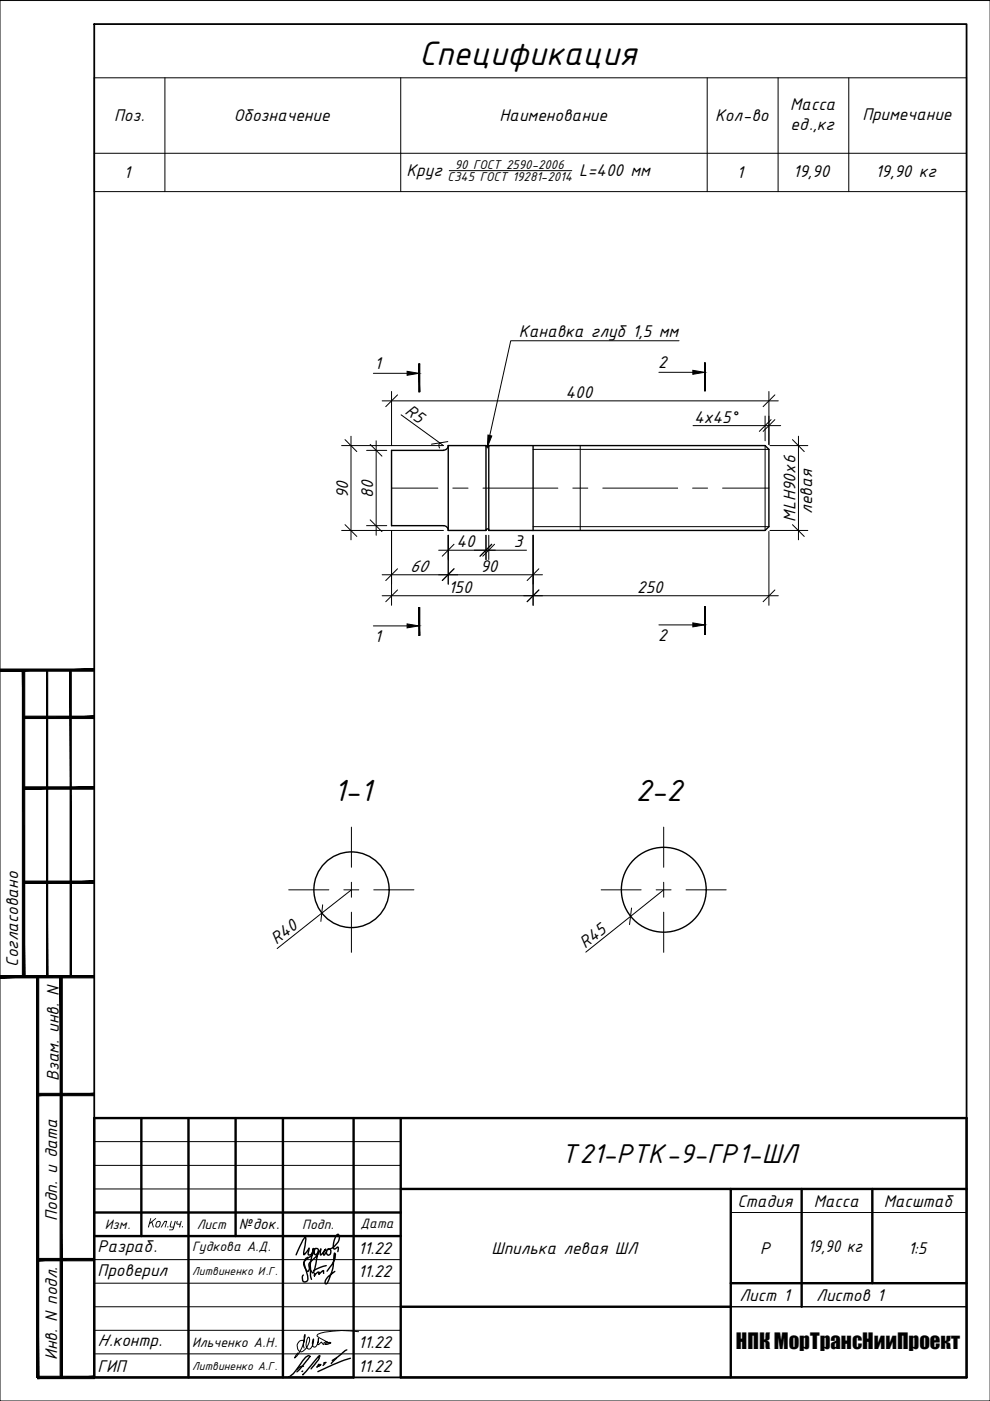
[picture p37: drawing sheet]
<svg xmlns="http://www.w3.org/2000/svg" width="210mm" height="297mm" viewBox="0 0 210 297" stroke-linecap="round" stroke-linejoin="round" font-family="sans-serif">
<defs><g id="words">
<text font-size="7.8" x="88.9" y="13.7">Спецификация</text>
<g font-size="7">
<text x="70.8" y="169.9">1-1</text>
<text x="134.8" y="169.9">2-2</text>
</g>
<text font-size="6.2" x="119" y="246.6">Т21-РТК-9-ГР1-ШЛ</text>
<text font-size="4.4" x="156" y="286.1">НПК МорТрансНииПроект</text>
<g font-size="3.9">
<text x="167.6" y="23.4">Масса</text>
<text x="24.2" y="25.7">Поз.</text>
<text x="49.6" y="25.7">Обозначение</text>
<text x="105.9" y="25.7">Наименование</text>
<text x="151.6" y="25.7">Кол-во</text>
<text x="167.6" y="27.6">ед.,кг</text>
<text x="182.8" y="25.3">Примечание</text>
<text x="26.2" y="37.8">1</text>
<text x="86.2" y="37.4">Круг</text>
<text x="122.8" y="37.4">L=400 мм</text>
<text x="156.3" y="37.8">1</text>
<text x="168.2" y="37.5">19,90</text>
<text x="185.6" y="37.5">19,90 кг</text>
<text x="110" y="71.5">Канавка глуб 1,5 мм</text>
<text x="79.4" y="78.2">1</text>
<text x="139.6" y="78">2</text>
<text x="85.7" y="87.7" transform="rotate(36 85.7 87.7)">R5</text>
<text x="119.9" y="84.4">400</text>
<text x="147.2" y="89.6">4x45°</text>
<text x="73.8" y="105.6" transform="rotate(-90 73.8 105.6)">90</text>
<text x="79.1" y="105.6" transform="rotate(-90 79.1 105.6)">80</text>
<text x="168.7" y="110.8" transform="rotate(-90 168.7 110.8)">МLH90х6</text>
<text x="172.2" y="109" transform="rotate(-90 172.2 109)">левая</text>
<text x="96.8" y="116">40</text>
<text x="109" y="116">3</text>
<text x="86.9" y="121.2">60</text>
<text x="95.1" y="125.7">150</text>
<text x="101.9" y="121.2">90</text>
<text x="135.1" y="125.7">250</text>
<text x="79.4" y="136.2">1</text>
<text x="139.6" y="136">2</text>
<text x="58.6" y="200.4" transform="rotate(-38 58.6 200.4)">R40</text>
<text x="124.1" y="201.2" transform="rotate(-39 124.1 201.2)">R45</text>
<text x="3.9" y="205" transform="rotate(-90 3.9 205)">Согласовано</text>
<text x="12.4" y="229.2" transform="rotate(-90 12.4 229.2)">Взам. инв. N</text>
<text x="156.3" y="255.8">Стадия</text>
<text x="172.6" y="255.8">Масса</text>
<text x="187.4" y="255.8">Масштаб</text>
<text x="12.1" y="258.8" transform="rotate(-90 12.1 258.8)">Подп. и дата</text>
<text x="20.7" y="265.5">Разраб.</text>
<text x="75.9" y="265.8">11.22</text>
<text x="104.2" y="265.8">Шпилька левая ШЛ</text>
<text x="161.2" y="265.8">P</text>
<text x="171.3" y="265.5">19,90 кг</text>
<text x="192.5" y="265.8">1:5</text>
<text x="20.7" y="270.5">Проверил</text>
<text x="75.9" y="270.8">11.22</text>
<text x="156.8" y="275.8">Лист 1</text>
<text x="173.1" y="275.8">Листов 1</text>
<text x="20.7" y="285.4">Н.контр.</text>
<text x="75.9" y="285.8">11.22</text>
<text x="12.1" y="288.3" transform="rotate(-90 12.1 288.3)">Инв. N подл.</text>
<text x="20.7" y="290.8">ГИП</text>
<text x="75.9" y="290.8">11.22</text>
</g>
<text font-size="3.4" x="50.6" y="260.7">№док.</text>
<g font-size="3.1">
<text x="22.2" y="260.5">Изм.</text>
<text x="31.2" y="260.3">Кол .уч .</text>
<text x="41.7" y="260.5">Лист</text>
<text x="64.1" y="260.5">Подп.</text>
<text x="76.4" y="260.4">Дата</text>
<text x="40.7" y="265.2">Гудкова А.Д.</text>
<text x="40.7" y="285.6">Ильченко А.Н.</text>
</g>
<g font-size="2.9">
<text x="96.4" y="35.8">90 ГОСТ 2590-2006</text>
<text x="94.9" y="38.3">С345 ГОСТ 19281-2014</text>
</g>
<g font-size="2.6">
<text x="40.8" y="270.4">Литвиненко И.Г.</text>
<text x="40.8" y="290.4">Литвиненко А.Г.</text>
</g>
</g></defs>
<!-- layer: Layer1 -->
<g fill="none" stroke="#000" stroke-width=".21">
<path d="M113 95.3h50M123 94.5v18M162.2 94.5v18M83 103.5h9.8M96 103.5h3.2M102.4 103.5h15.9M113 111.7h50M121.5 103.5h3.1M127.8 103.5h15.9M146.9 103.5h3.1M153.2 103.5h9.8M74.5 175.4v8.5"/>
<path d="M140.7 175.4v8.5M61.2 188.7h8.5M72.9 188.7h3.2M74.5 187.1v3.1M74.5 193.4v8.5M79.2 188.7h8.6M127.5 188.7h8.4M139.1 188.7h3.2M140.7 187.1v3.1M140.7 193.4v8.5M145.5 188.7h8.5"/>
</g>
<path d="M94 95.5h-11v15.9h11a.99 .99 0 0 1 1 1M95 94.5a.99 .99 0 0 1-1 .9M95 94.5h8M95 94.5v18h8v-18M103 94.5a.32 .32 0 0 0 .4 .3 .32 .32 0 0 0 .3-.3M103.6 94.5h58.6l.8 .8v16.4l-.8 .8h-58.6zM113 94.5v18M103 112.4a.32 .32 0 0 1 .4-.3 .32 .32 0 0 1 .3 .3" fill="none" stroke="#000" stroke-width=".3"/>
<g fill="none" stroke="#000" stroke-width=".21">
<path d="M79.2 79.1h7.1M139.7 78.9h7.2M144 72.2h-35.7l-4.5 20.1M74.4 92.5v22M77.7 95.5h4.3M79.8 93.5v20M81 85h84M83 83v11.5M85 88l8.2 5.9M93.2 93.9l.8 .6h-21.6M93.2 93.9a.99 .99 0 0 0 0 1.1M146.9 90.2h18.6"/>
<path d="M162.2 88.2v5.3M163 83v11.3M72.4 112.5h21.6M77.7 111.4h4.3M83 112.5v15.8M95 113.5v10.4M113 113.5v14.8M163 112.7v15.6M79.2 132.7h7.1M81 121.9h34M81 126.3h84M139.7 132.5h7.2"/>
<path d="M74.5 188.7l-15.7 12.4M140.7 188.7l-16.5 13.2"/>
</g>
<!-- layer: 0 -->
<g fill="none" stroke="#000" stroke-width=".21">
<path d="M20 16.5h184.9v24.1h-184.9zM35 16.5v24.1M85 16.5v24.1M149.9 16.5v24.1M165 16.5v24.1M180 16.5v24.1M20 32.5h184.9M95.2 36.2h26M73.2 93.2l2.4 2.5M78.5 94.2l2.5 2.5M84.3 83.7l-2.5 2.5M89 83.1v-5.9h-.2v5.9"/>
<path d="M95 93.6l-3.5 .6M149.4 82.9v-6h.1v6M163.2 94.5h8.1M163.5 89l-2.5 2.5M164.3 83.7l-2.5 2.5M164.3 89l-2.5 2.5M168 93.2l2.5 2.5M169.3 92.5v22M73.2 111.2l2.4 2.5M78.5 110.2l2.5 2.5M93 116.7h12M95 113.5v5.1"/>
<path d="M96.3 115.4l-2.5 2.5M103 113.5v5.1M103 116.7h8.6M103.6 113.5v5.1M104.3 115.4l-2.5 2.5M104.9 115.4l-2.5 2.5M163.2 112.5h8.1M168 111.2l2.5 2.5M84.3 120.6l-2.5 2.5M84.3 125.1l-2.5 2.5M88.8 128.8v5.9h.2v-5.9M96.3 120.6l-2.5 2.5"/>
<path d="M114.3 120.6l-2.5 2.5M114.3 125.1l-2.5 2.5M149.4 128.6v5.9h.1v-5.9M164.3 125.1l-2.5 2.5M68.4 191.8l-.4 3.6M133.9 192.5l-.4 3.5"/>
</g>
<g fill="#000" stroke="#000" stroke-width=".21">
<path d="M88.8 77.2l.2 5.9v-5.9zM88.8 77.2l.2 5.9h-.2z"/>
<path d="M149.4 76.9l.1 6v-6zM149.4 76.9l.1 6h-.1z"/>
<path d="M88.8 128.8l.2 5.9v-5.9zM88.8 128.8l.2 5.9h-.2z"/>
<path d="M149.4 128.6l.1 5.9v-5.9zM149.4 128.6l.1 5.9h-.1z"/>
</g>
<path d="M86.3 78.7l2.5 .4-2.5 .5zM146.9 78.5l2.5 .4-2.5 .5zM103.5 92.2l.8 .2-1 2.4zM86.3 132.3l2.5 .4-2.5 .4zM146.9 132.1l2.5 .4-2.5 .4z" fill="#000" stroke="#000" stroke-width=".21"/>
<g fill="none" stroke="#000" stroke-width=".3">
<circle cx="74.5" cy="188.6" r="8"/>
<circle cx="140.7" cy="188.6" r="9"/>
</g>
<path d="M0 .1h209.9v296.9h-209.9z" fill="none" stroke="#000" stroke-width=".21"/>
<path d="M20 5.1h184.9v286.9h-184.9z" fill="none" stroke="#000" stroke-width=".38"/>
<g fill="#000" stroke="#000" stroke-width=".21">
<path d="M0 141.8v.5l20-.5zM0 142.3l20-.5v.5z"/>
<path d="M5 151.8v.5l15-.5zM5 152.3l15-.5v.5z"/>
<path d="M5 166.8v.5l15-.5zM5 167.3l15-.5v.5z"/>
<path d="M5 187.3h15v-.5zM5 186.8h15l-15 .5z"/>
<path d="M0 206.8v.5l20-.5zM0 207.3l20-.5v.5z"/>
<path d="M4.7 142.1v65h.5zM4.7 142.1h.5v65z"/>
<path d="M9.9 142.1v65h.2zM9.9 142.1h.2v65z"/>
<path d="M14.9 142.1v65h.2zM14.9 142.1h.2v65z"/>
<path d="M8 232.3h12v-.5zM8 231.8h12l-12 .5z"/>
<path d="M8 267.3h12v-.5zM8 266.8h12l-12 .5z"/>
<path d="M7.7 207.1v84.9h.5zM7.7 207.1h.5v84.9z"/>
<path d="M12.7 207.1v84.9h.5zM12.7 207.1h.5v84.9z"/>
<path d="M8 292.3h12v-.5zM8 291.8h12l-12 .5z"/>
</g>
<g fill="none" stroke="#000" stroke-width=".51">
<path d="M30 237.1v25M40 237.1v54.9M50 237.1v25M60 237.1v54.9M75 237.1v54.9h-55v-54.9h184.9v54.9h-119.9v-54.9M20 257.1h65M85 252.1h119.9M154.9 252.1v39.9M170 252.1v25M185 252.1v20M20 262.1h65M85 277.1h69.9"/>
<path d="M154.9 272.1h50"/>
</g>
<path d="M20 242h65M20 247.1h65M20 252.1h65M154.9 257.1h50M20 267.1h65M20 272.1h65M20 277.1h65M20 282.1h65M20 287h65M75 292h10" fill="none" stroke="#000" stroke-width=".21"/>
<path d="M154.9 277.1h50" fill="none" stroke="#000" stroke-width=".3"/>
<g fill="none" stroke="#000" stroke-width=".3">
<path d="M65.3 266.6l-.4 .2-.4 .6a7 7 0 0 0 .7 3.1 .97 .97 0 0 1-.2 1.2 .53 .53 0 0 1-.6 .1 .53 .53 0 0 1-.3-.5v-.8l.2-.2M65.7 268l.1 .8a4.5 4.5 0 0 0 .2 2.5M66.6 265l.2-.2a2.87 2.87 0 0 1-1.9 2.2 1.24 1.24 0 0 0-.2 1.9l.4 .6h.3l1.1-4.8a1.18 1.18 0 0 1-1.1 1.4l-.1-.3 .2-1.1-1 1.3h-.1v-.7a6.8 6.8 0 0 0 .4-3 6.2 6.2 0 0 0-1.6 2.9l-.4 .9M66.7 269.9v.6l.7-.8h.2v.5l.9-.8 .1 .6M66.7 264.8l.4-.1a.74 .74 0 0 1 .4 .8 .74 .74 0 0 1-.7 .6l-.2-.4zM69.2 268.3l-1.4 .5-1.3 .6M69.3 265.2l-.6 .9-.1-.5 .4-.7-1 1.2v-1.3a7.7 7.7 0 0 1-2.3 2.9 1.91 1.91 0 0 0 .7 2.2 9.4 9.4 0 0 0 .9-3.6l.2-1.1M69.3 269.5l.7-.9a2.93 2.93 0 0 0 1-2.9l-.1 .2a11.4 11.4 0 0 1-1.7 6.3l-.3-.1a1.75 1.75 0 0 1 .8-1.6l1.3-.9M69.5 264.9a.64 .64 0 0 1 .7 .5 .64 .64 0 0 1-.6 .7l-.4-.4 .1-.5zM69.6 264.9l-.2 .1a2.98 2.98 0 0 0 2.6-2.6l-.2-.6-.2-.1a3.3 3.3 0 0 0-.8 3.1l.9-.4-.1 1M64.2 290.7l-.2 .1M64.3 289.7l-.8 .2-.5 .4"/>
<path d="M65.6 287.5a1.56 1.56 0 0 0-1.4 .9l-.3 .6a7.5 7.5 0 0 1-2.7 3v-.1M65.8 287.6l-2.9 3.3M67.5 289.4l.1-.2-.4 .6M67.6 287.9l.2-.5-.4 .3-2.5 3.1-.7 .6M67.6 289.6l.4-.3-.8 .5M67.7 288l-1.7 2.2M68.9 289.1l-.4 .4M69.1 288.9l-.4 .1v.1M71.4 287.9l-1.2 1.2M73.5 286.2l-3.1 2.2M74.3 288l-2 .6-4.9 2.2"/>
</g>
<path d="M64.5 285.8l-.2-.6 .2-1.8 .2-.5a8.4 8.4 0 0 1-2 4.8l-.2 .2 .7-1.1M64.6 284.6a.69 .69 0 0 0-1.1-.3 1.31 1.31 0 0 0 .4 2.3 3 3 0 0 0 1.7-3l-.2-.1a2.3 2.3 0 0 0-.2 2.4l.2 .1a1.39 1.39 0 0 0 1.1-1.4v-.7a1.35 1.35 0 0 0 .1 1.7h.1a1.86 1.86 0 0 0 .8-1.8l-.1 1.1 .1 .2 .7-.5 .4 .5M69.5 284.6l.3 .2-.9 .3 .2-.3 .5-.2M76 282.3a19.1 19.1 0 0 0-8.6 .6l-.1 .4 .5 .4 2 1.1h.2l.1-.1a1.59 1.59 0 0 0-1.4 .1v.2" fill="none" stroke="#000" stroke-width=".21"/>
<use href="#words"/>
</svg>
